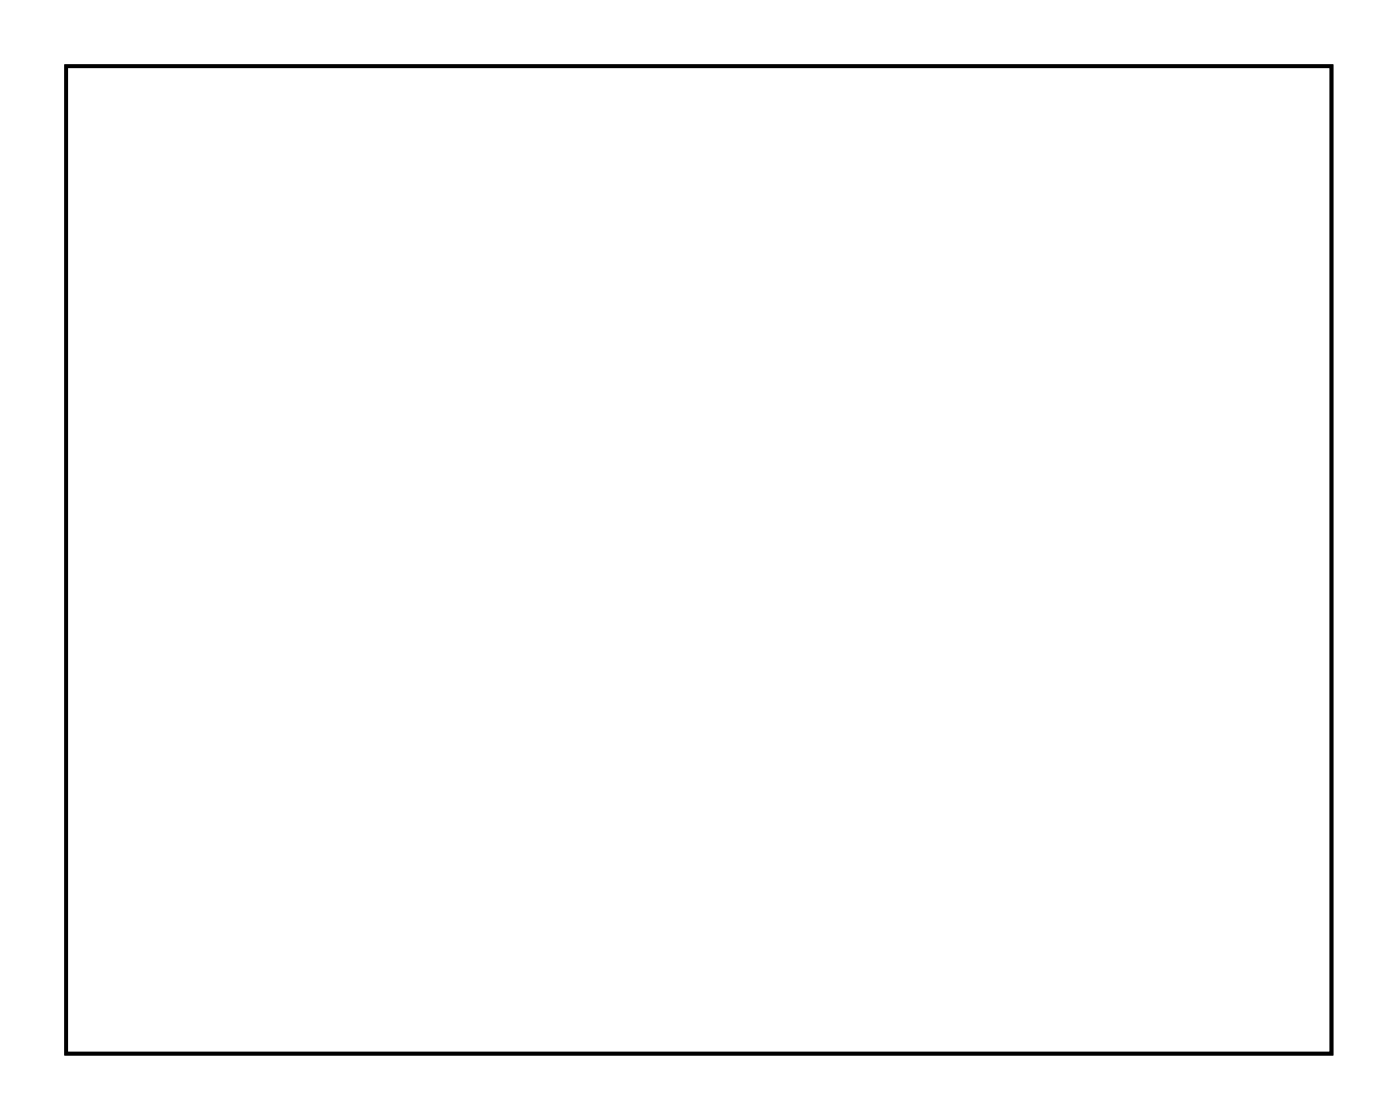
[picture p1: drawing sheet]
<svg xmlns="http://www.w3.org/2000/svg" width="77mm" height="61mm" viewBox="0 0 77 61" stroke-linecap="round" stroke-linejoin="round" font-family="sans-serif">
<path d="M3.6 3.6h69.5v54.2h-69.5z" fill="none" stroke="#000" stroke-width=".2"/>
<path d="M3.6 3.6v54.3h69.5v-54.3zM3.6 3.6h69.5v54.2h-69.5z" fill="#000"/>
<path d="M49.1 16h1.5v1.5h-1.5z" fill="#fff"/>
<path d="M49.1 16h1.5v1.5h-1.5z" fill="none" stroke="#fff" stroke-width=".76" stroke-linecap="butt"/>
<circle cx="49.8" cy="16.7" r=".74" fill="#fff"/>
<circle cx="49.8" cy="16.7" r=".74" fill="none" stroke="#fff" stroke-width=".76" stroke-linecap="butt"/>
<circle cx="47.3" cy="16.7" r=".74" fill="#fff"/>
<circle cx="47.3" cy="16.7" r=".74" fill="none" stroke="#fff" stroke-width=".76" stroke-linecap="butt"/>
<circle cx="44.7" cy="16.7" r=".74" fill="#fff"/>
<circle cx="44.7" cy="16.7" r=".74" fill="none" stroke="#fff" stroke-width=".76" stroke-linecap="butt"/>
<path d="M38.9 16h1.5v1.5h-1.5z" fill="#fff"/>
<path d="M38.9 16h1.5v1.5h-1.5z" fill="none" stroke="#fff" stroke-width=".76" stroke-linecap="butt"/>
<circle cx="39.7" cy="16.7" r=".74" fill="#fff"/>
<circle cx="39.7" cy="16.7" r=".74" fill="none" stroke="#fff" stroke-width=".76" stroke-linecap="butt"/>
<circle cx="37.1" cy="16.7" r=".74" fill="#fff"/>
<circle cx="37.1" cy="16.7" r=".74" fill="none" stroke="#fff" stroke-width=".76" stroke-linecap="butt"/>
<circle cx="34.6" cy="16.7" r=".74" fill="#fff"/>
<circle cx="34.6" cy="16.7" r=".74" fill="none" stroke="#fff" stroke-width=".76" stroke-linecap="butt"/>
<path d="M28.8 16h1.4v1.5h-1.4z" fill="#fff"/>
<path d="M28.8 16h1.4v1.5h-1.4z" fill="none" stroke="#fff" stroke-width=".76" stroke-linecap="butt"/>
<circle cx="29.5" cy="16.7" r=".74" fill="#fff"/>
<circle cx="29.5" cy="16.7" r=".74" fill="none" stroke="#fff" stroke-width=".76" stroke-linecap="butt"/>
<circle cx="27" cy="16.7" r=".74" fill="#fff"/>
<circle cx="27" cy="16.7" r=".74" fill="none" stroke="#fff" stroke-width=".76" stroke-linecap="butt"/>
<circle cx="24.4" cy="16.7" r=".74" fill="#fff"/>
<circle cx="24.4" cy="16.7" r=".74" fill="none" stroke="#fff" stroke-width=".76" stroke-linecap="butt"/>
<path d="M18.6 16h1.5v1.5h-1.5z" fill="#fff"/>
<path d="M18.6 16h1.5v1.5h-1.5z" fill="none" stroke="#fff" stroke-width=".76" stroke-linecap="butt"/>
<circle cx="19.3" cy="16.7" r=".74" fill="#fff"/>
<circle cx="19.3" cy="16.7" r=".74" fill="none" stroke="#fff" stroke-width=".76" stroke-linecap="butt"/>
<circle cx="16.8" cy="16.7" r=".74" fill="#fff"/>
<circle cx="16.8" cy="16.7" r=".74" fill="none" stroke="#fff" stroke-width=".76" stroke-linecap="butt"/>
<circle cx="14.3" cy="16.7" r=".74" fill="#fff"/>
<circle cx="14.3" cy="16.7" r=".74" fill="none" stroke="#fff" stroke-width=".76" stroke-linecap="butt"/>
<circle cx="49.8" cy="28.2" r=".6" fill="#fff"/>
<circle cx="49.8" cy="28.2" r=".6" fill="none" stroke="#fff" stroke-width=".65" stroke-linecap="butt"/>
<path d="M49.2 27.6h1.2v1.2h-1.2z" fill="#fff"/>
<path d="M49.2 27.6h1.2v1.2h-1.2z" fill="none" stroke="#fff" stroke-width=".65" stroke-linecap="butt"/>
<circle cx="47.3" cy="28.2" r=".6" fill="#fff"/>
<circle cx="47.3" cy="28.2" r=".6" fill="none" stroke="#fff" stroke-width=".65" stroke-linecap="butt"/>
<circle cx="39.7" cy="28.2" r=".6" fill="#fff"/>
<circle cx="39.7" cy="28.2" r=".6" fill="none" stroke="#fff" stroke-width=".65" stroke-linecap="butt"/>
<path d="M39.1 27.6h1.2v1.2h-1.2z" fill="#fff"/>
<path d="M39.1 27.6h1.2v1.2h-1.2z" fill="none" stroke="#fff" stroke-width=".65" stroke-linecap="butt"/>
<circle cx="37.2" cy="28.2" r=".6" fill="#fff"/>
<circle cx="37.2" cy="28.2" r=".6" fill="none" stroke="#fff" stroke-width=".65" stroke-linecap="butt"/>
<circle cx="29.5" cy="28.2" r=".6" fill="#fff"/>
<circle cx="29.5" cy="28.2" r=".6" fill="none" stroke="#fff" stroke-width=".65" stroke-linecap="butt"/>
<path d="M28.9 27.6h1.2v1.2h-1.2z" fill="#fff"/>
<path d="M28.9 27.6h1.2v1.2h-1.2z" fill="none" stroke="#fff" stroke-width=".65" stroke-linecap="butt"/>
<circle cx="27" cy="28.2" r=".6" fill="#fff"/>
<circle cx="27" cy="28.2" r=".6" fill="none" stroke="#fff" stroke-width=".65" stroke-linecap="butt"/>
<circle cx="19.3" cy="28.2" r=".6" fill="#fff"/>
<circle cx="19.3" cy="28.2" r=".6" fill="none" stroke="#fff" stroke-width=".65" stroke-linecap="butt"/>
<path d="M18.7 27.6h1.2v1.2h-1.2z" fill="#fff"/>
<path d="M18.7 27.6h1.2v1.2h-1.2z" fill="none" stroke="#fff" stroke-width=".65" stroke-linecap="butt"/>
<circle cx="16.8" cy="28.2" r=".6" fill="#fff"/>
<circle cx="16.8" cy="28.2" r=".6" fill="none" stroke="#fff" stroke-width=".65" stroke-linecap="butt"/>
<circle cx="56.2" cy="39.6" r=".7" fill="#fff"/>
<circle cx="56.2" cy="39.6" r=".7" fill="none" stroke="#fff" stroke-width=".76" stroke-linecap="butt"/>
<circle cx="46" cy="39.6" r=".7" fill="#fff"/>
<circle cx="46" cy="39.6" r=".7" fill="none" stroke="#fff" stroke-width=".76" stroke-linecap="butt"/>
<circle cx="56.2" cy="43.4" r=".7" fill="#fff"/>
<circle cx="56.2" cy="43.4" r=".7" fill="none" stroke="#fff" stroke-width=".76" stroke-linecap="butt"/>
<circle cx="46" cy="43.4" r=".7" fill="#fff"/>
<circle cx="46" cy="43.4" r=".7" fill="none" stroke="#fff" stroke-width=".76" stroke-linecap="butt"/>
<circle cx="56.2" cy="47.2" r=".7" fill="#fff"/>
<circle cx="56.2" cy="47.2" r=".7" fill="none" stroke="#fff" stroke-width=".76" stroke-linecap="butt"/>
<circle cx="46" cy="47.2" r=".7" fill="#fff"/>
<circle cx="46" cy="47.2" r=".7" fill="none" stroke="#fff" stroke-width=".76" stroke-linecap="butt"/>
<circle cx="63.8" cy="44.7" r=".72" fill="#fff"/>
<circle cx="63.8" cy="44.7" r=".72" fill="none" stroke="#fff" stroke-width=".69" stroke-linecap="butt"/>
<path d="M62.8 43.7v1.9h1.9v-1.9zM63.3 44.7a.51 .51 0 0 1 1 0 .51 .51 0 0 1-1 0z" fill="#fff"/>
<g fill="none" stroke="#fff" stroke-width=".25">
<path d="M62.8 43.7h1.9v1.9h-1.9z"/>
<circle cx="63.8" cy="44.7" r=".51"/>
</g>
<circle cx="63.8" cy="42.1" r=".72" fill="#fff"/>
<circle cx="63.8" cy="42.1" r=".72" fill="none" stroke="#fff" stroke-width=".69" stroke-linecap="butt"/>
<circle cx="63.8" cy="39.6" r=".72" fill="#fff"/>
<circle cx="63.8" cy="39.6" r=".72" fill="none" stroke="#fff" stroke-width=".69" stroke-linecap="butt"/>
<circle cx="63.8" cy="37.1" r=".72" fill="#fff"/>
<circle cx="63.8" cy="37.1" r=".72" fill="none" stroke="#fff" stroke-width=".69" stroke-linecap="butt"/>
<circle cx="63.8" cy="34.5" r=".72" fill="#fff"/>
<circle cx="63.8" cy="34.5" r=".72" fill="none" stroke="#fff" stroke-width=".69" stroke-linecap="butt"/>
<circle cx="63.8" cy="32" r=".72" fill="#fff"/>
<circle cx="63.8" cy="32" r=".72" fill="none" stroke="#fff" stroke-width=".69" stroke-linecap="butt"/>
<circle cx="19.3" cy="54.8" r=".67" fill="#fff"/>
<circle cx="19.3" cy="54.8" r=".67" fill="none" stroke="#fff" stroke-width=".57"/>
<circle cx="16.8" cy="54.8" r=".67" fill="#fff"/>
<circle cx="16.8" cy="54.8" r=".67" fill="none" stroke="#fff" stroke-width=".57"/>
<circle cx="14.3" cy="54.8" r=".67" fill="#fff"/>
<circle cx="14.3" cy="54.8" r=".67" fill="none" stroke="#fff" stroke-width=".57"/>
<circle cx="11.7" cy="54.8" r=".67" fill="#fff"/>
<circle cx="11.7" cy="54.8" r=".67" fill="none" stroke="#fff" stroke-width=".57"/>
<circle cx="9.2" cy="54.8" r=".67" fill="#fff"/>
<circle cx="9.2" cy="54.8" r=".67" fill="none" stroke="#fff" stroke-width=".57"/>
<circle cx="31" cy="6.6" r=".67" fill="#fff"/>
<circle cx="31" cy="6.6" r=".67" fill="none" stroke="#fff" stroke-width=".57"/>
<circle cx="33.6" cy="6.6" r=".67" fill="#fff"/>
<circle cx="33.6" cy="6.6" r=".67" fill="none" stroke="#fff" stroke-width=".57"/>
<circle cx="36.1" cy="6.6" r=".67" fill="#fff"/>
<circle cx="36.1" cy="6.6" r=".67" fill="none" stroke="#fff" stroke-width=".57"/>
<circle cx="38.6" cy="6.6" r=".67" fill="#fff"/>
<circle cx="38.6" cy="6.6" r=".67" fill="none" stroke="#fff" stroke-width=".57"/>
<circle cx="41.2" cy="6.6" r=".67" fill="#fff"/>
<circle cx="41.2" cy="6.6" r=".67" fill="none" stroke="#fff" stroke-width=".57"/>
<circle cx="43.7" cy="6.6" r=".67" fill="#fff"/>
<circle cx="43.7" cy="6.6" r=".67" fill="none" stroke="#fff" stroke-width=".57"/>
<circle cx="46.3" cy="6.6" r=".67" fill="#fff"/>
<circle cx="46.3" cy="6.6" r=".67" fill="none" stroke="#fff" stroke-width=".57"/>
<circle cx="48.8" cy="6.6" r=".67" fill="#fff"/>
<circle cx="48.8" cy="6.6" r=".67" fill="none" stroke="#fff" stroke-width=".57"/>
<circle cx="51.3" cy="6.6" r=".67" fill="#fff"/>
<circle cx="51.3" cy="6.6" r=".67" fill="none" stroke="#fff" stroke-width=".57"/>
<circle cx="53.9" cy="6.6" r=".67" fill="#fff"/>
<circle cx="53.9" cy="6.6" r=".67" fill="none" stroke="#fff" stroke-width=".57"/>
<circle cx="9.2" cy="6.6" r=".67" fill="#fff"/>
<circle cx="9.2" cy="6.6" r=".67" fill="none" stroke="#fff" stroke-width=".57"/>
<circle cx="11.7" cy="6.6" r=".67" fill="#fff"/>
<circle cx="11.7" cy="6.6" r=".67" fill="none" stroke="#fff" stroke-width=".57"/>
<circle cx="14.3" cy="6.6" r=".67" fill="#fff"/>
<circle cx="14.3" cy="6.6" r=".67" fill="none" stroke="#fff" stroke-width=".57"/>
<circle cx="16.8" cy="6.6" r=".67" fill="#fff"/>
<circle cx="16.8" cy="6.6" r=".67" fill="none" stroke="#fff" stroke-width=".57"/>
<circle cx="19.3" cy="6.6" r=".67" fill="#fff"/>
<circle cx="19.3" cy="6.6" r=".67" fill="none" stroke="#fff" stroke-width=".57"/>
<circle cx="21.9" cy="6.6" r=".67" fill="#fff"/>
<circle cx="21.9" cy="6.6" r=".67" fill="none" stroke="#fff" stroke-width=".57"/>
<circle cx="24.4" cy="6.6" r=".67" fill="#fff"/>
<circle cx="24.4" cy="6.6" r=".67" fill="none" stroke="#fff" stroke-width=".57"/>
<circle cx="27" cy="6.6" r=".67" fill="#fff"/>
<circle cx="27" cy="6.6" r=".67" fill="none" stroke="#fff" stroke-width=".57"/>
<circle cx="42.2" cy="54.8" r=".67" fill="#fff"/>
<circle cx="42.2" cy="54.8" r=".67" fill="none" stroke="#fff" stroke-width=".57"/>
<circle cx="44.7" cy="54.8" r=".67" fill="#fff"/>
<circle cx="44.7" cy="54.8" r=".67" fill="none" stroke="#fff" stroke-width=".57"/>
<circle cx="39.7" cy="54.8" r=".67" fill="#fff"/>
<circle cx="39.7" cy="54.8" r=".67" fill="none" stroke="#fff" stroke-width=".57"/>
<circle cx="37.1" cy="54.8" r=".67" fill="#fff"/>
<circle cx="37.1" cy="54.8" r=".67" fill="none" stroke="#fff" stroke-width=".57"/>
<circle cx="34.6" cy="54.8" r=".67" fill="#fff"/>
<circle cx="34.6" cy="54.8" r=".67" fill="none" stroke="#fff" stroke-width=".57"/>
<circle cx="32" cy="54.8" r=".67" fill="#fff"/>
<circle cx="32" cy="54.8" r=".67" fill="none" stroke="#fff" stroke-width=".57"/>
<circle cx="29.5" cy="54.8" r=".67" fill="#fff"/>
<circle cx="29.5" cy="54.8" r=".67" fill="none" stroke="#fff" stroke-width=".57"/>
<circle cx="27" cy="54.8" r=".67" fill="#fff"/>
<circle cx="27" cy="54.8" r=".67" fill="none" stroke="#fff" stroke-width=".57"/>
<circle cx="21.9" cy="54.8" r=".67" fill="#fff"/>
<circle cx="21.9" cy="54.8" r=".67" fill="none" stroke="#fff" stroke-width=".57"/>
</svg>
